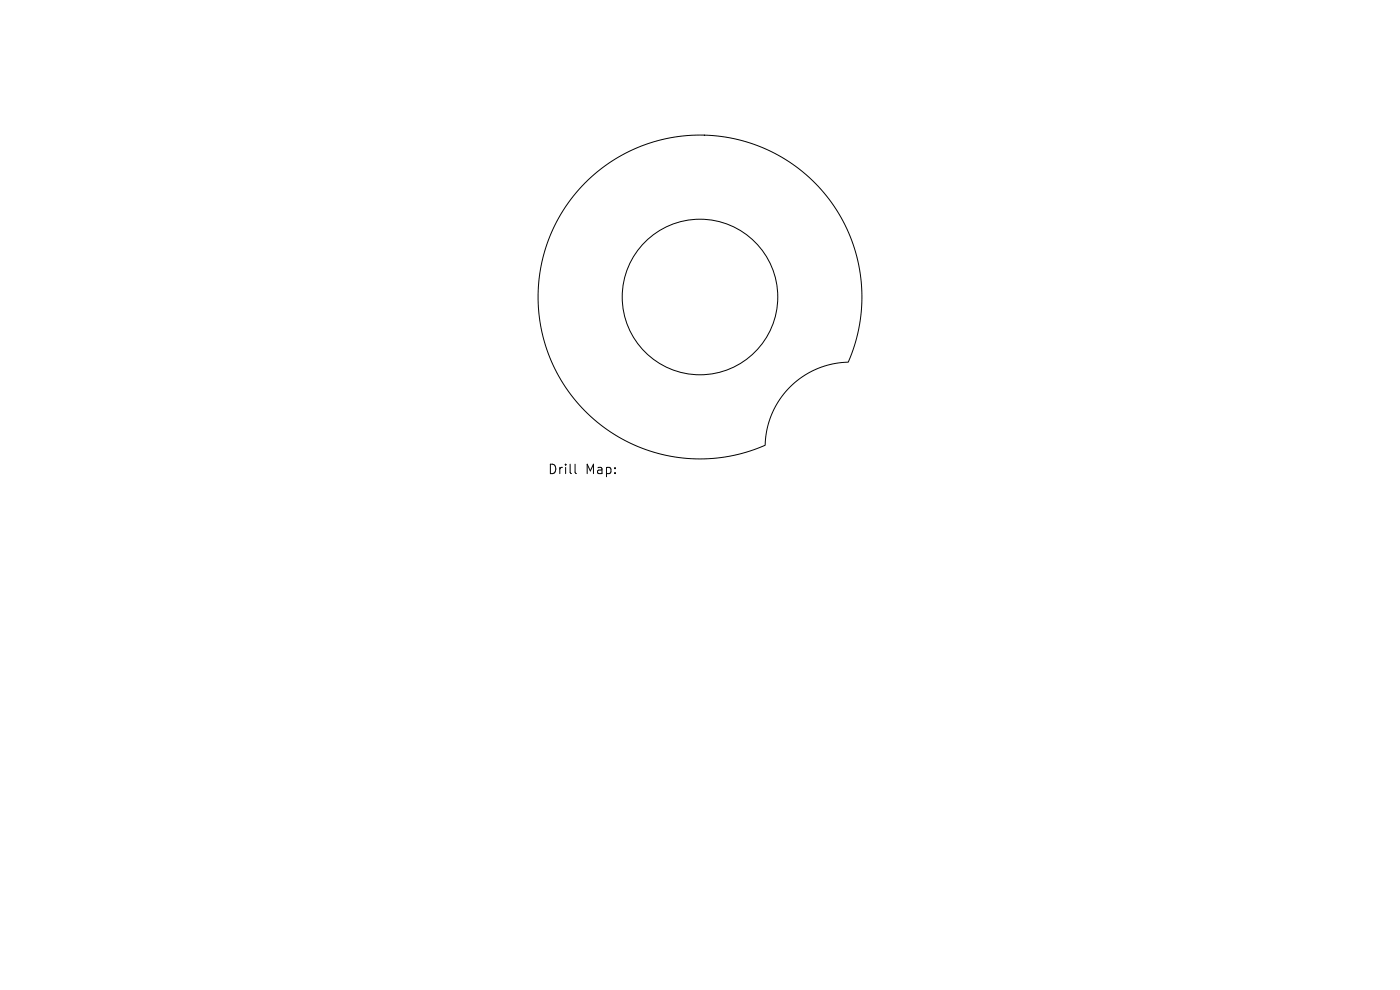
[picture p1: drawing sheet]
<svg xmlns="http://www.w3.org/2000/svg" width="297mm" height="210mm" viewBox="0 0 297 210" stroke-linecap="round" stroke-linejoin="round" font-family="sans-serif">
<defs><g id="words">
<g font-size="2.8">
<text x="116.2" y="100.9">Drill</text>
<text x="124.2" y="100.9">Map:</text>
</g>
</g></defs>
<g fill="none" stroke="#000" stroke-width=".21">
<path d="M124.1 38.9a34.4 34.4 0 0 1 43.7-4.3 34.4 34.4 0 0 1 12.1 42.2 18 18 0 0 0-17.6 17.6 34.3 34.3 0 0 1-42.1-11.9 34.3 34.3 0 0 1 3.9-43.6zM122 98.5v1.7l.3 .3"/>
<circle cx="148.5" cy="63" r="16.5"/>
</g>
<use href="#words"/>
</svg>
